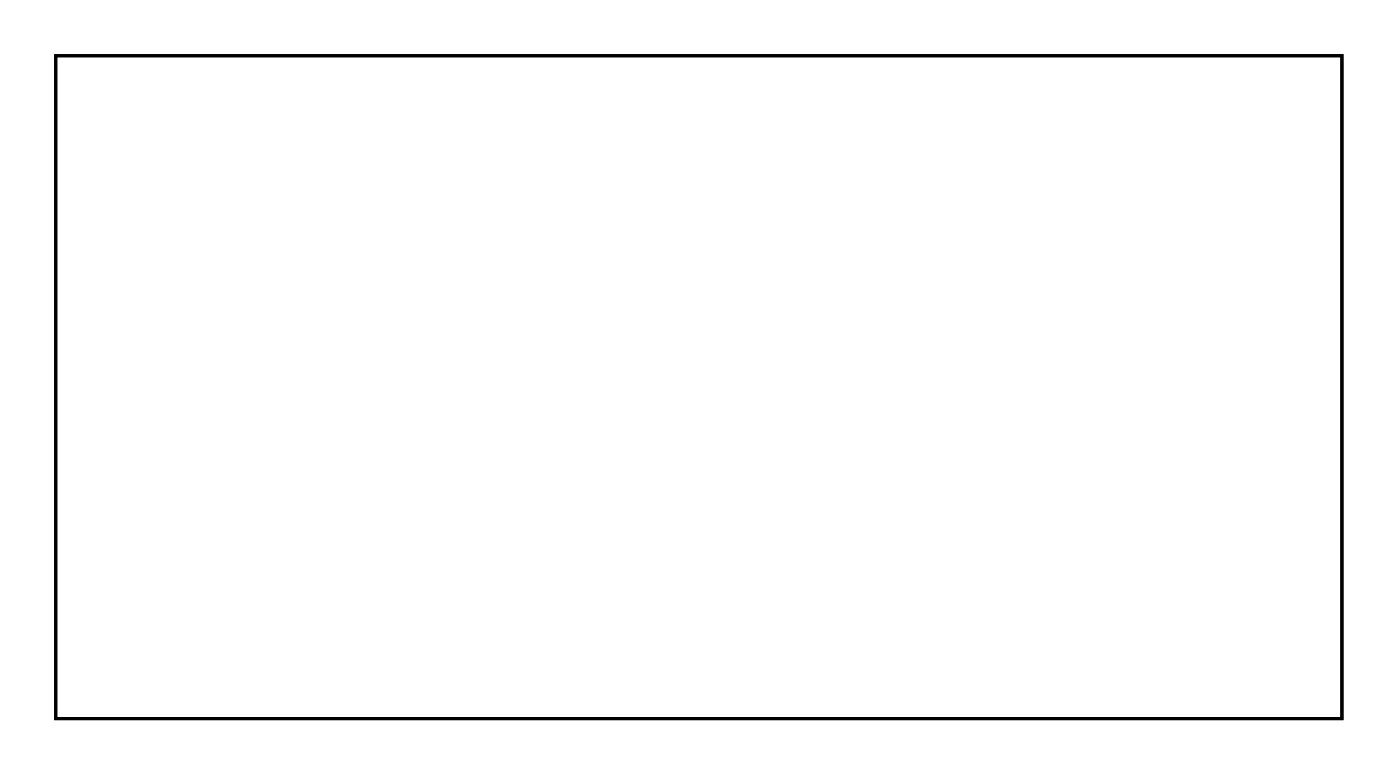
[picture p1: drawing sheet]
<svg xmlns="http://www.w3.org/2000/svg" width="91mm" height="50mm" viewBox="0 0 91 50" stroke-linecap="round" stroke-linejoin="round" font-family="sans-serif">
<path d="M3.6 3.6h84v43.3h-84z" fill="none" stroke="#000" stroke-width=".2"/>
<path d="M3.6 3.6v43.3h84v-43.3zM3.6 3.6h84v43.3h-84z" fill="#000"/>
<circle cx="69.8" cy="31.5" r=".83" fill="#fff"/>
<circle cx="69.8" cy="31.5" r=".83" fill="none" stroke="#fff" stroke-width=".61" stroke-linecap="butt"/>
<circle cx="69.8" cy="29" r=".83" fill="#fff"/>
<circle cx="69.8" cy="29" r=".83" fill="none" stroke="#fff" stroke-width=".25"/>
<circle cx="69.8" cy="26.4" r=".83" fill="#fff"/>
<circle cx="69.8" cy="26.4" r=".83" fill="none" stroke="#fff" stroke-width=".61" stroke-linecap="butt"/>
<circle cx="69.8" cy="23.9" r=".83" fill="#fff"/>
<circle cx="69.8" cy="23.9" r=".83" fill="none" stroke="#fff" stroke-width=".61" stroke-linecap="butt"/>
<circle cx="69.8" cy="21.3" r=".83" fill="#fff"/>
<circle cx="69.8" cy="21.3" r=".83" fill="none" stroke="#fff" stroke-width=".61" stroke-linecap="butt"/>
<circle cx="69.8" cy="18.8" r=".83" fill="#fff"/>
<circle cx="69.8" cy="18.8" r=".83" fill="none" stroke="#fff" stroke-width=".61" stroke-linecap="butt"/>
<circle cx="34.5" cy="28.6" r=".82" fill="#fff"/>
<circle cx="34.5" cy="28.6" r=".82" fill="none" stroke="#fff" stroke-width=".61" stroke-linecap="butt"/>
<circle cx="34.5" cy="26" r=".82" fill="#fff"/>
<circle cx="34.5" cy="26" r=".82" fill="none" stroke="#fff" stroke-width=".61" stroke-linecap="butt"/>
<circle cx="34.5" cy="23.5" r=".82" fill="#fff"/>
<circle cx="34.5" cy="23.5" r=".82" fill="none" stroke="#fff" stroke-width=".61" stroke-linecap="butt"/>
<circle cx="34.5" cy="20.9" r=".82" fill="#fff"/>
<circle cx="34.5" cy="20.9" r=".82" fill="none" stroke="#fff" stroke-width=".61" stroke-linecap="butt"/>
<circle cx="36.8" cy="34" r=".72" fill="#fff"/>
<circle cx="36.8" cy="34" r=".72" fill="none" stroke="#fff" stroke-width=".78" stroke-linecap="butt"/>
<circle cx="34.3" cy="34" r=".72" fill="#fff"/>
<circle cx="34.3" cy="34" r=".72" fill="none" stroke="#fff" stroke-width=".78" stroke-linecap="butt"/>
<circle cx="31.7" cy="34" r=".72" fill="#fff"/>
<circle cx="31.7" cy="34" r=".72" fill="none" stroke="#fff" stroke-width=".78" stroke-linecap="butt"/>
<circle cx="29.2" cy="34" r=".72" fill="#fff"/>
<circle cx="29.2" cy="34" r=".72" fill="none" stroke="#fff" stroke-width=".78" stroke-linecap="butt"/>
<circle cx="26.6" cy="34" r=".72" fill="#fff"/>
<circle cx="26.6" cy="34" r=".72" fill="none" stroke="#fff" stroke-width=".78" stroke-linecap="butt"/>
<circle cx="24.1" cy="34" r=".72" fill="#fff"/>
<circle cx="24.1" cy="34" r=".72" fill="none" stroke="#fff" stroke-width=".78" stroke-linecap="butt"/>
<circle cx="21.6" cy="34" r=".72" fill="#fff"/>
<circle cx="21.6" cy="34" r=".72" fill="none" stroke="#fff" stroke-width=".78" stroke-linecap="butt"/>
<circle cx="19" cy="34" r=".72" fill="#fff"/>
<circle cx="19" cy="34" r=".72" fill="none" stroke="#fff" stroke-width=".78" stroke-linecap="butt"/>
<circle cx="36.8" cy="16.3" r=".72" fill="#fff"/>
<circle cx="36.8" cy="16.3" r=".72" fill="none" stroke="#fff" stroke-width=".78" stroke-linecap="butt"/>
<circle cx="34.3" cy="16.3" r=".72" fill="#fff"/>
<circle cx="34.3" cy="16.3" r=".72" fill="none" stroke="#fff" stroke-width=".78" stroke-linecap="butt"/>
<circle cx="31.7" cy="16.3" r=".72" fill="#fff"/>
<circle cx="31.7" cy="16.3" r=".72" fill="none" stroke="#fff" stroke-width=".78" stroke-linecap="butt"/>
<circle cx="29.2" cy="16.3" r=".72" fill="#fff"/>
<circle cx="29.2" cy="16.3" r=".72" fill="none" stroke="#fff" stroke-width=".78" stroke-linecap="butt"/>
<circle cx="26.6" cy="16.3" r=".72" fill="#fff"/>
<circle cx="26.6" cy="16.3" r=".72" fill="none" stroke="#fff" stroke-width=".78" stroke-linecap="butt"/>
<circle cx="24.1" cy="16.3" r=".72" fill="#fff"/>
<circle cx="24.1" cy="16.3" r=".72" fill="none" stroke="#fff" stroke-width=".78" stroke-linecap="butt"/>
<circle cx="21.6" cy="16.3" r=".72" fill="#fff"/>
<circle cx="21.6" cy="16.3" r=".72" fill="none" stroke="#fff" stroke-width=".78" stroke-linecap="butt"/>
<circle cx="19" cy="16.3" r=".72" fill="#fff"/>
<circle cx="19" cy="16.3" r=".72" fill="none" stroke="#fff" stroke-width=".78" stroke-linecap="butt"/>
<circle cx="49.5" cy="13.7" r=".72" fill="#fff"/>
<circle cx="49.5" cy="13.7" r=".72" fill="none" stroke="#fff" stroke-width=".78" stroke-linecap="butt"/>
<circle cx="52" cy="13.7" r=".72" fill="#fff"/>
<circle cx="52" cy="13.7" r=".72" fill="none" stroke="#fff" stroke-width=".78" stroke-linecap="butt"/>
<circle cx="54.6" cy="13.7" r=".72" fill="#fff"/>
<circle cx="54.6" cy="13.7" r=".72" fill="none" stroke="#fff" stroke-width=".78" stroke-linecap="butt"/>
<circle cx="57.1" cy="13.7" r=".72" fill="#fff"/>
<circle cx="57.1" cy="13.7" r=".72" fill="none" stroke="#fff" stroke-width=".78" stroke-linecap="butt"/>
<circle cx="59.7" cy="13.7" r=".72" fill="#fff"/>
<circle cx="59.7" cy="13.7" r=".72" fill="none" stroke="#fff" stroke-width=".78" stroke-linecap="butt"/>
<circle cx="62.2" cy="13.7" r=".72" fill="#fff"/>
<circle cx="62.2" cy="13.7" r=".72" fill="none" stroke="#fff" stroke-width=".78" stroke-linecap="butt"/>
<circle cx="64.7" cy="13.7" r=".72" fill="#fff"/>
<circle cx="64.7" cy="13.7" r=".72" fill="none" stroke="#fff" stroke-width=".78" stroke-linecap="butt"/>
<circle cx="67.3" cy="13.7" r=".72" fill="#fff"/>
<circle cx="67.3" cy="13.7" r=".72" fill="none" stroke="#fff" stroke-width=".78" stroke-linecap="butt"/>
<circle cx="67.3" cy="36.6" r=".72" fill="#fff"/>
<circle cx="67.3" cy="36.6" r=".72" fill="none" stroke="#fff" stroke-width=".78" stroke-linecap="butt"/>
<circle cx="64.7" cy="36.6" r=".72" fill="#fff"/>
<circle cx="64.7" cy="36.6" r=".72" fill="none" stroke="#fff" stroke-width=".78" stroke-linecap="butt"/>
<circle cx="62.2" cy="36.6" r=".72" fill="#fff"/>
<circle cx="62.2" cy="36.6" r=".72" fill="none" stroke="#fff" stroke-width=".78" stroke-linecap="butt"/>
<circle cx="59.7" cy="36.6" r=".72" fill="#fff"/>
<circle cx="59.7" cy="36.6" r=".72" fill="none" stroke="#fff" stroke-width=".78" stroke-linecap="butt"/>
<circle cx="57.1" cy="36.6" r=".72" fill="#fff"/>
<circle cx="57.1" cy="36.6" r=".72" fill="none" stroke="#fff" stroke-width=".78" stroke-linecap="butt"/>
<circle cx="54.6" cy="36.6" r=".72" fill="#fff"/>
<circle cx="54.6" cy="36.6" r=".72" fill="none" stroke="#fff" stroke-width=".78" stroke-linecap="butt"/>
<circle cx="52" cy="36.6" r=".72" fill="#fff"/>
<circle cx="52" cy="36.6" r=".72" fill="none" stroke="#fff" stroke-width=".78" stroke-linecap="butt"/>
<circle cx="49.5" cy="36.6" r=".72" fill="#fff"/>
<circle cx="49.5" cy="36.6" r=".72" fill="none" stroke="#fff" stroke-width=".78" stroke-linecap="butt"/>
<path d="M76.8 35.9h1.3v1.4h-1.3z" fill="#fff"/>
<path d="M76.8 35.9h1.3v1.4h-1.3z" fill="none" stroke="#fff" stroke-width=".76" stroke-linecap="butt"/>
<circle cx="77.4" cy="36.6" r=".7" fill="#fff"/>
<circle cx="77.4" cy="36.6" r=".7" fill="none" stroke="#fff" stroke-width=".76" stroke-linecap="butt"/>
<circle cx="77.4" cy="34" r=".7" fill="#fff"/>
<circle cx="77.4" cy="34" r=".7" fill="none" stroke="#fff" stroke-width=".76" stroke-linecap="butt"/>
<circle cx="19" cy="39.1" r=".74" fill="#fff"/>
<circle cx="19" cy="39.1" r=".74" fill="none" stroke="#fff" stroke-width=".76" stroke-linecap="butt"/>
<circle cx="16.5" cy="39.1" r=".74" fill="#fff"/>
<circle cx="16.5" cy="39.1" r=".74" fill="none" stroke="#fff" stroke-width=".76" stroke-linecap="butt"/>
<circle cx="82.5" cy="8.6" r="1.1" fill="#fff"/>
<circle cx="82.5" cy="8.6" r="1.1" fill="none" stroke="#fff" stroke-width=".25"/>
<circle cx="82.5" cy="41.7" r="1.1" fill="#fff"/>
<circle cx="82.5" cy="41.7" r="1.1" fill="none" stroke="#fff" stroke-width=".25"/>
<circle cx="8.9" cy="41.7" r="1.1" fill="#fff"/>
<circle cx="8.9" cy="41.7" r="1.1" fill="none" stroke="#fff" stroke-width=".25"/>
<circle cx="8.9" cy="8.6" r="1.1" fill="#fff"/>
<circle cx="8.9" cy="8.6" r="1.1" fill="none" stroke="#fff" stroke-width=".25"/>
</svg>
